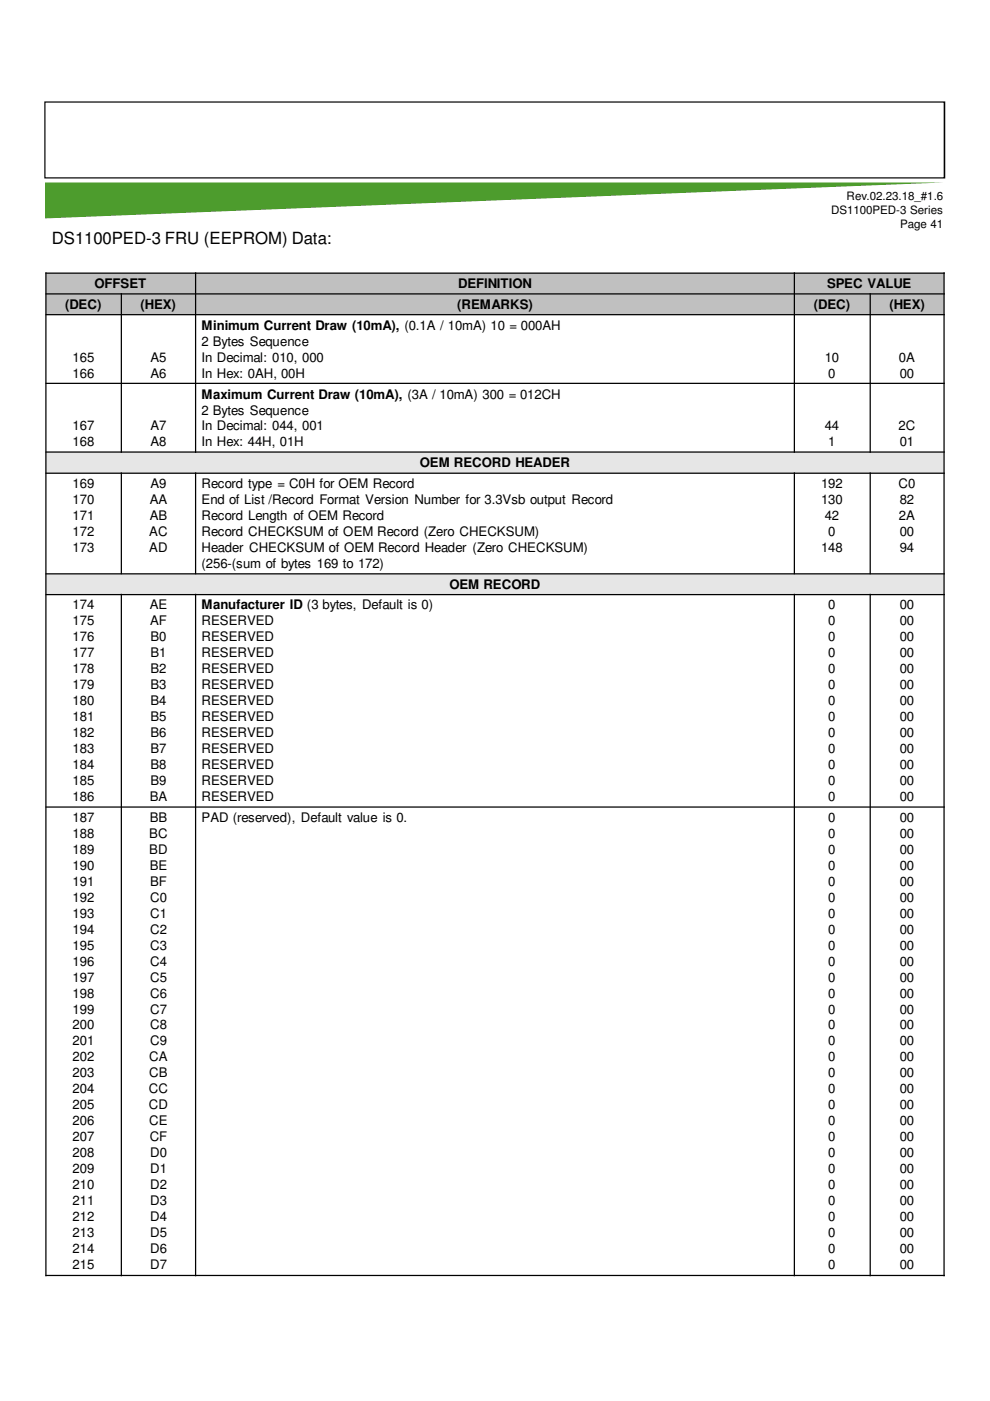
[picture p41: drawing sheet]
<svg xmlns="http://www.w3.org/2000/svg" width="210mm" height="297mm" viewBox="0 0 210 297" stroke-linecap="round" stroke-linejoin="round" font-family="sans-serif">
<defs><g id="words">
<text font-size="3.6" x="11" y="51.6">DS1100PED-3 FRU (EEPROM) Data:</text>
<g font-size="2.8">
<text x="13.8" y="65.5">(DEC)</text>
<text x="20.1" y="61.1">OFFSET</text>
<text x="29.8" y="65.5">(HEX)</text>
<text x="96.9" y="65.5">(REMARKS)</text>
<text x="97.2" y="61.1">DEFINITION</text>
<text x="172.6" y="65.5">(DEC)</text>
<text x="175.4" y="61.1">SPEC VALUE</text>
<text x="188.6" y="65.5">(HEX)</text>
<text x="42.8" y="69.9">Minimum Current Draw (10mA), (0.1A / 10mA) 10 = 000AH</text>
<text x="15.4" y="76.7">165</text>
<text x="31.9" y="76.7">A5</text>
<text x="42.8" y="73.3">2 Bytes Sequence</text>
<text x="42.8" y="76.7">In Decimal: 010, 000</text>
<text x="174.9" y="76.7">10</text>
<text x="190.7" y="76.7">0A</text>
<text x="15.4" y="80.1">166</text>
<text x="31.9" y="80.1">A6</text>
<text x="42.8" y="80.1">In Hex: 0AH, 00H</text>
<text x="175.7" y="80.1">0</text>
<text x="190.8" y="80.1">00</text>
<text x="42.8" y="87.9">2 Bytes Sequence</text>
<text x="42.8" y="84.5">Maximum Current Draw (10mA), (3A / 10mA) 300 = 012CH</text>
<text x="15.4" y="91.3">167</text>
<text x="15.4" y="94.7">168</text>
<text x="31.9" y="91.3">A7</text>
<text x="31.9" y="94.7">A8</text>
<text x="42.8" y="91.3">In Decimal: 044, 001</text>
<text x="42.8" y="94.7">In Hex: 44H, 01H</text>
<text x="174.9" y="91.3">44</text>
<text x="175.7" y="94.7">1</text>
<text x="190.6" y="91.3">2C</text>
<text x="190.8" y="94.7">01</text>
<text x="89.1" y="99.1">OEM RECORD HEADER</text>
<text x="15.4" y="103.5">169</text>
<text x="15.4" y="106.8">170</text>
<text x="31.8" y="106.8">AA</text>
<text x="31.9" y="103.5">A9</text>
<text x="42.8" y="103.5">Record type = C0H for OEM Record</text>
<text x="42.8" y="106.8">End of List /Record Format Version Number for 3.3Vsb output Record</text>
<text x="174.2" y="103.5">192</text>
<text x="174.2" y="106.8">130</text>
<text x="190.6" y="103.5">C0</text>
<text x="190.8" y="106.8">82</text>
<text x="15.4" y="110.2">171</text>
<text x="15.4" y="113.6">172</text>
<text x="31.7" y="113.6">AC</text>
<text x="31.8" y="110.2">AB</text>
<text x="42.8" y="110.2">Record Length of OEM Record</text>
<text x="42.8" y="113.6">Record CHECKSUM of OEM Record (Zero CHECKSUM)</text>
<text x="174.9" y="110.2">42</text>
<text x="175.7" y="113.6">0</text>
<text x="190.7" y="110.2">2A</text>
<text x="190.8" y="113.6">00</text>
<text x="15.4" y="117">173</text>
<text x="31.7" y="117">AD</text>
<text x="42.8" y="117">Header CHECKSUM of OEM Record Header (Zero CHECKSUM)</text>
<text x="174.2" y="117">148</text>
<text x="190.8" y="117">94</text>
<text x="42.8" y="120.4">(256-(sum of bytes 169 to 172)</text>
<text x="95.3" y="124.8">OEM RECORD</text>
<text x="15.4" y="129.2">174</text>
<text x="31.8" y="129.2">AE</text>
<text x="42.8" y="129.2">Manufacturer ID (3 bytes, Default is 0)</text>
<text x="175.7" y="129.2">0</text>
<text x="190.8" y="129.2">00</text>
<text x="15.4" y="132.6">175</text>
<text x="15.4" y="136">176</text>
<text x="31.8" y="132.6">AF</text>
<text x="31.9" y="136">B0</text>
<text x="42.8" y="132.6">RESERVED</text>
<text x="42.8" y="136">RESERVED</text>
<text x="175.7" y="132.6">0</text>
<text x="175.7" y="136">0</text>
<text x="190.8" y="132.6">00</text>
<text x="190.8" y="136">00</text>
<text x="15.4" y="139.4">177</text>
<text x="15.4" y="142.7">178</text>
<text x="31.9" y="139.4">B1</text>
<text x="31.9" y="142.7">B2</text>
<text x="42.8" y="139.4">RESERVED</text>
<text x="42.8" y="142.7">RESERVED</text>
<text x="175.7" y="139.4">0</text>
<text x="175.7" y="142.7">0</text>
<text x="190.8" y="139.4">00</text>
<text x="190.8" y="142.7">00</text>
<text x="15.4" y="146.1">179</text>
<text x="15.4" y="149.5">180</text>
<text x="31.9" y="146.1">B3</text>
<text x="31.9" y="149.5">B4</text>
<text x="42.8" y="146.1">RESERVED</text>
<text x="42.8" y="149.5">RESERVED</text>
<text x="175.7" y="146.1">0</text>
<text x="175.7" y="149.5">0</text>
<text x="190.8" y="146.1">00</text>
<text x="190.8" y="149.5">00</text>
<text x="15.4" y="152.9">181</text>
<text x="31.9" y="152.9">B5</text>
<text x="42.8" y="152.9">RESERVED</text>
<text x="175.7" y="152.9">0</text>
<text x="190.8" y="152.9">00</text>
<text x="15.4" y="156.3">182</text>
<text x="15.4" y="159.7">183</text>
<text x="31.9" y="156.3">B6</text>
<text x="31.9" y="159.7">B7</text>
<text x="42.8" y="156.3">RESERVED</text>
<text x="42.8" y="159.7">RESERVED</text>
<text x="175.7" y="156.3">0</text>
<text x="175.7" y="159.7">0</text>
<text x="190.8" y="156.3">00</text>
<text x="190.8" y="159.7">00</text>
<text x="15.4" y="163.1">184</text>
<text x="15.4" y="166.5">185</text>
<text x="31.9" y="163.1">B8</text>
<text x="31.9" y="166.5">B9</text>
<text x="42.8" y="163.1">RESERVED</text>
<text x="42.8" y="166.5">RESERVED</text>
<text x="175.7" y="163.1">0</text>
<text x="175.7" y="166.5">0</text>
<text x="190.8" y="163.1">00</text>
<text x="190.8" y="166.5">00</text>
<text x="15.4" y="169.8">186</text>
<text x="31.8" y="169.8">BA</text>
<text x="42.8" y="169.8">RESERVED</text>
<text x="175.7" y="169.8">0</text>
<text x="190.8" y="169.8">00</text>
<text x="15.4" y="174.2">187</text>
<text x="15.4" y="177.6">188</text>
<text x="31.7" y="177.6">BC</text>
<text x="31.8" y="174.2">BB</text>
<text x="42.8" y="174.2">PAD (reserved), Default value is 0.</text>
<text x="175.7" y="174.2">0</text>
<text x="175.7" y="177.6">0</text>
<text x="190.8" y="174.2">00</text>
<text x="190.8" y="177.6">00</text>
<text x="15.4" y="181">189</text>
<text x="15.4" y="184.4">190</text>
<text x="31.7" y="181">BD</text>
<text x="31.8" y="184.4">BE</text>
<text x="175.7" y="181">0</text>
<text x="175.7" y="184.4">0</text>
<text x="190.8" y="181">00</text>
<text x="190.8" y="184.4">00</text>
<text x="15.4" y="187.8">191</text>
<text x="15.4" y="191.2">192</text>
<text x="31.8" y="187.8">BF</text>
<text x="31.8" y="191.2">C0</text>
<text x="175.7" y="187.8">0</text>
<text x="175.7" y="191.2">0</text>
<text x="190.8" y="187.8">00</text>
<text x="190.8" y="191.2">00</text>
<text x="15.4" y="194.6">193</text>
<text x="15.4" y="198">194</text>
<text x="31.8" y="194.6">C1</text>
<text x="31.8" y="198">C2</text>
<text x="175.7" y="194.6">0</text>
<text x="175.7" y="198">0</text>
<text x="190.8" y="194.6">00</text>
<text x="190.8" y="198">00</text>
<text x="15.4" y="201.3">195</text>
<text x="31.8" y="201.3">C3</text>
<text x="175.7" y="201.3">0</text>
<text x="190.8" y="201.3">00</text>
<text x="15.4" y="204.7">196</text>
<text x="15.4" y="208.1">197</text>
<text x="31.8" y="204.7">C4</text>
<text x="31.8" y="208.1">C5</text>
<text x="175.7" y="204.7">0</text>
<text x="175.7" y="208.1">0</text>
<text x="190.8" y="204.7">00</text>
<text x="190.8" y="208.1">00</text>
<text x="15.4" y="211.5">198</text>
<text x="15.4" y="214.9">199</text>
<text x="31.8" y="211.5">C6</text>
<text x="31.8" y="214.9">C7</text>
<text x="175.7" y="211.5">0</text>
<text x="175.7" y="214.9">0</text>
<text x="190.8" y="211.5">00</text>
<text x="190.8" y="214.9">00</text>
<text x="15.4" y="218.3">200</text>
<text x="15.4" y="221.7">201</text>
<text x="31.8" y="218.3">C8</text>
<text x="31.8" y="221.7">C9</text>
<text x="175.7" y="218.3">0</text>
<text x="175.7" y="221.7">0</text>
<text x="190.8" y="218.3">00</text>
<text x="190.8" y="221.7">00</text>
<text x="15.4" y="225">202</text>
<text x="31.7" y="225">CA</text>
<text x="175.7" y="225">0</text>
<text x="190.8" y="225">00</text>
<text x="15.4" y="228.4">203</text>
<text x="15.4" y="231.8">204</text>
<text x="31.6" y="231.8">CC</text>
<text x="31.7" y="228.4">CB</text>
<text x="175.7" y="228.4">0</text>
<text x="175.7" y="231.8">0</text>
<text x="190.8" y="228.4">00</text>
<text x="190.8" y="231.8">00</text>
<text x="15.4" y="235.2">205</text>
<text x="15.4" y="238.6">206</text>
<text x="31.6" y="235.2">CD</text>
<text x="31.7" y="238.6">CE</text>
<text x="175.7" y="235.2">0</text>
<text x="175.7" y="238.6">0</text>
<text x="190.8" y="235.2">00</text>
<text x="190.8" y="238.6">00</text>
<text x="15.4" y="242">207</text>
<text x="15.4" y="245.4">208</text>
<text x="31.8" y="242">CF</text>
<text x="31.8" y="245.4">D0</text>
<text x="175.7" y="242">0</text>
<text x="175.7" y="245.4">0</text>
<text x="190.8" y="242">00</text>
<text x="190.8" y="245.4">00</text>
<text x="15.4" y="248.8">209</text>
<text x="31.8" y="248.8">D1</text>
<text x="175.7" y="248.8">0</text>
<text x="190.8" y="248.8">00</text>
<text x="15.4" y="252.1">210</text>
<text x="15.4" y="255.5">211</text>
<text x="31.8" y="252.1">D2</text>
<text x="31.8" y="255.5">D3</text>
<text x="175.7" y="252.1">0</text>
<text x="175.7" y="255.5">0</text>
<text x="190.8" y="252.1">00</text>
<text x="190.8" y="255.5">00</text>
<text x="15.4" y="258.9">212</text>
<text x="15.4" y="262.3">213</text>
<text x="31.8" y="258.9">D4</text>
<text x="31.8" y="262.3">D5</text>
<text x="175.7" y="258.9">0</text>
<text x="175.7" y="262.3">0</text>
<text x="190.8" y="258.9">00</text>
<text x="190.8" y="262.3">00</text>
<text x="15.4" y="265.7">214</text>
<text x="15.4" y="269.1">215</text>
<text x="31.8" y="265.7">D6</text>
<text x="31.8" y="269.1">D7</text>
<text x="175.7" y="265.7">0</text>
<text x="175.7" y="269.1">0</text>
<text x="190.8" y="265.7">00</text>
<text x="190.8" y="269.1">00</text>
</g>
<g font-size="2.5">
<text x="176.3" y="45.5">DS1100PED-3 Series</text>
<text x="179.6" y="42.5">Rev.02.23.18_#1.6</text>
<text x="190.9" y="48.4">Page 41</text>
</g>
</g></defs>
<path d="M9.6 38.7h190.6l-190.6 7.6z" fill="#4d9c2d"/>
<path d="M9.4 21.5h191.1v16.3h-191.1zM9.6 21.8l.1-.1v16l-.1-.1h190.7l-.1 .1v-16l.1 .1z" fill="#000"/>
<g fill="#c0c0c0">
<path d="M9.7 57.9h31.8v4.4h-31.8z" fill-rule="evenodd"/>
<path d="M41.5 57.9h127v4.4h-127z" fill-rule="evenodd"/>
<path d="M168.5 57.9h31.7v4.4h-31.7z" fill-rule="evenodd"/>
<path d="M9.7 62.3h16v4.4h-16z" fill-rule="evenodd"/>
<path d="M25.7 62.3h15.8v4.4h-15.8z" fill-rule="evenodd"/>
<path d="M41.5 62.3h127v4.4h-127z" fill-rule="evenodd"/>
<path d="M168.5 62.3h16.1v4.4h-16.1z" fill-rule="evenodd"/>
<path d="M184.6 62.3h15.6v4.4h-15.6z" fill-rule="evenodd"/>
</g>
<g fill="#e6e6e6">
<path d="M9.7 95.8h190.5v4.5h-190.5z" fill-rule="evenodd"/>
<path d="M9.7 121.7h190.5v4.4h-190.5z" fill-rule="evenodd"/>
</g>
<g fill="none" stroke="#000" stroke-width=".26">
<path d="M9.7 57.9h190.7M9.7 57.7v212.9M41.5 57.7v38.3M168.5 57.7v38.3M200.2 57.7v212.9M9.7 62.3h190.7M9.7 66.7h190.7M25.7 62.1v33.9M184.6 62.1v33.9M9.7 81.3h190.7M9.7 95.8h190.7M9.7 100.3h190.7"/>
<path d="M25.7 100.2v21.6M41.5 100.2v21.6M168.5 100.2v21.6M184.6 100.2v21.6M9.7 121.7h190.7M9.7 126.1h190.7M25.7 125.9v144.7M41.5 125.9v144.7M168.5 125.9v144.7M184.6 125.9v144.7M9.7 171.1h190.7M9.7 270.4h190.7"/>
</g>
<use href="#words"/>
</svg>
